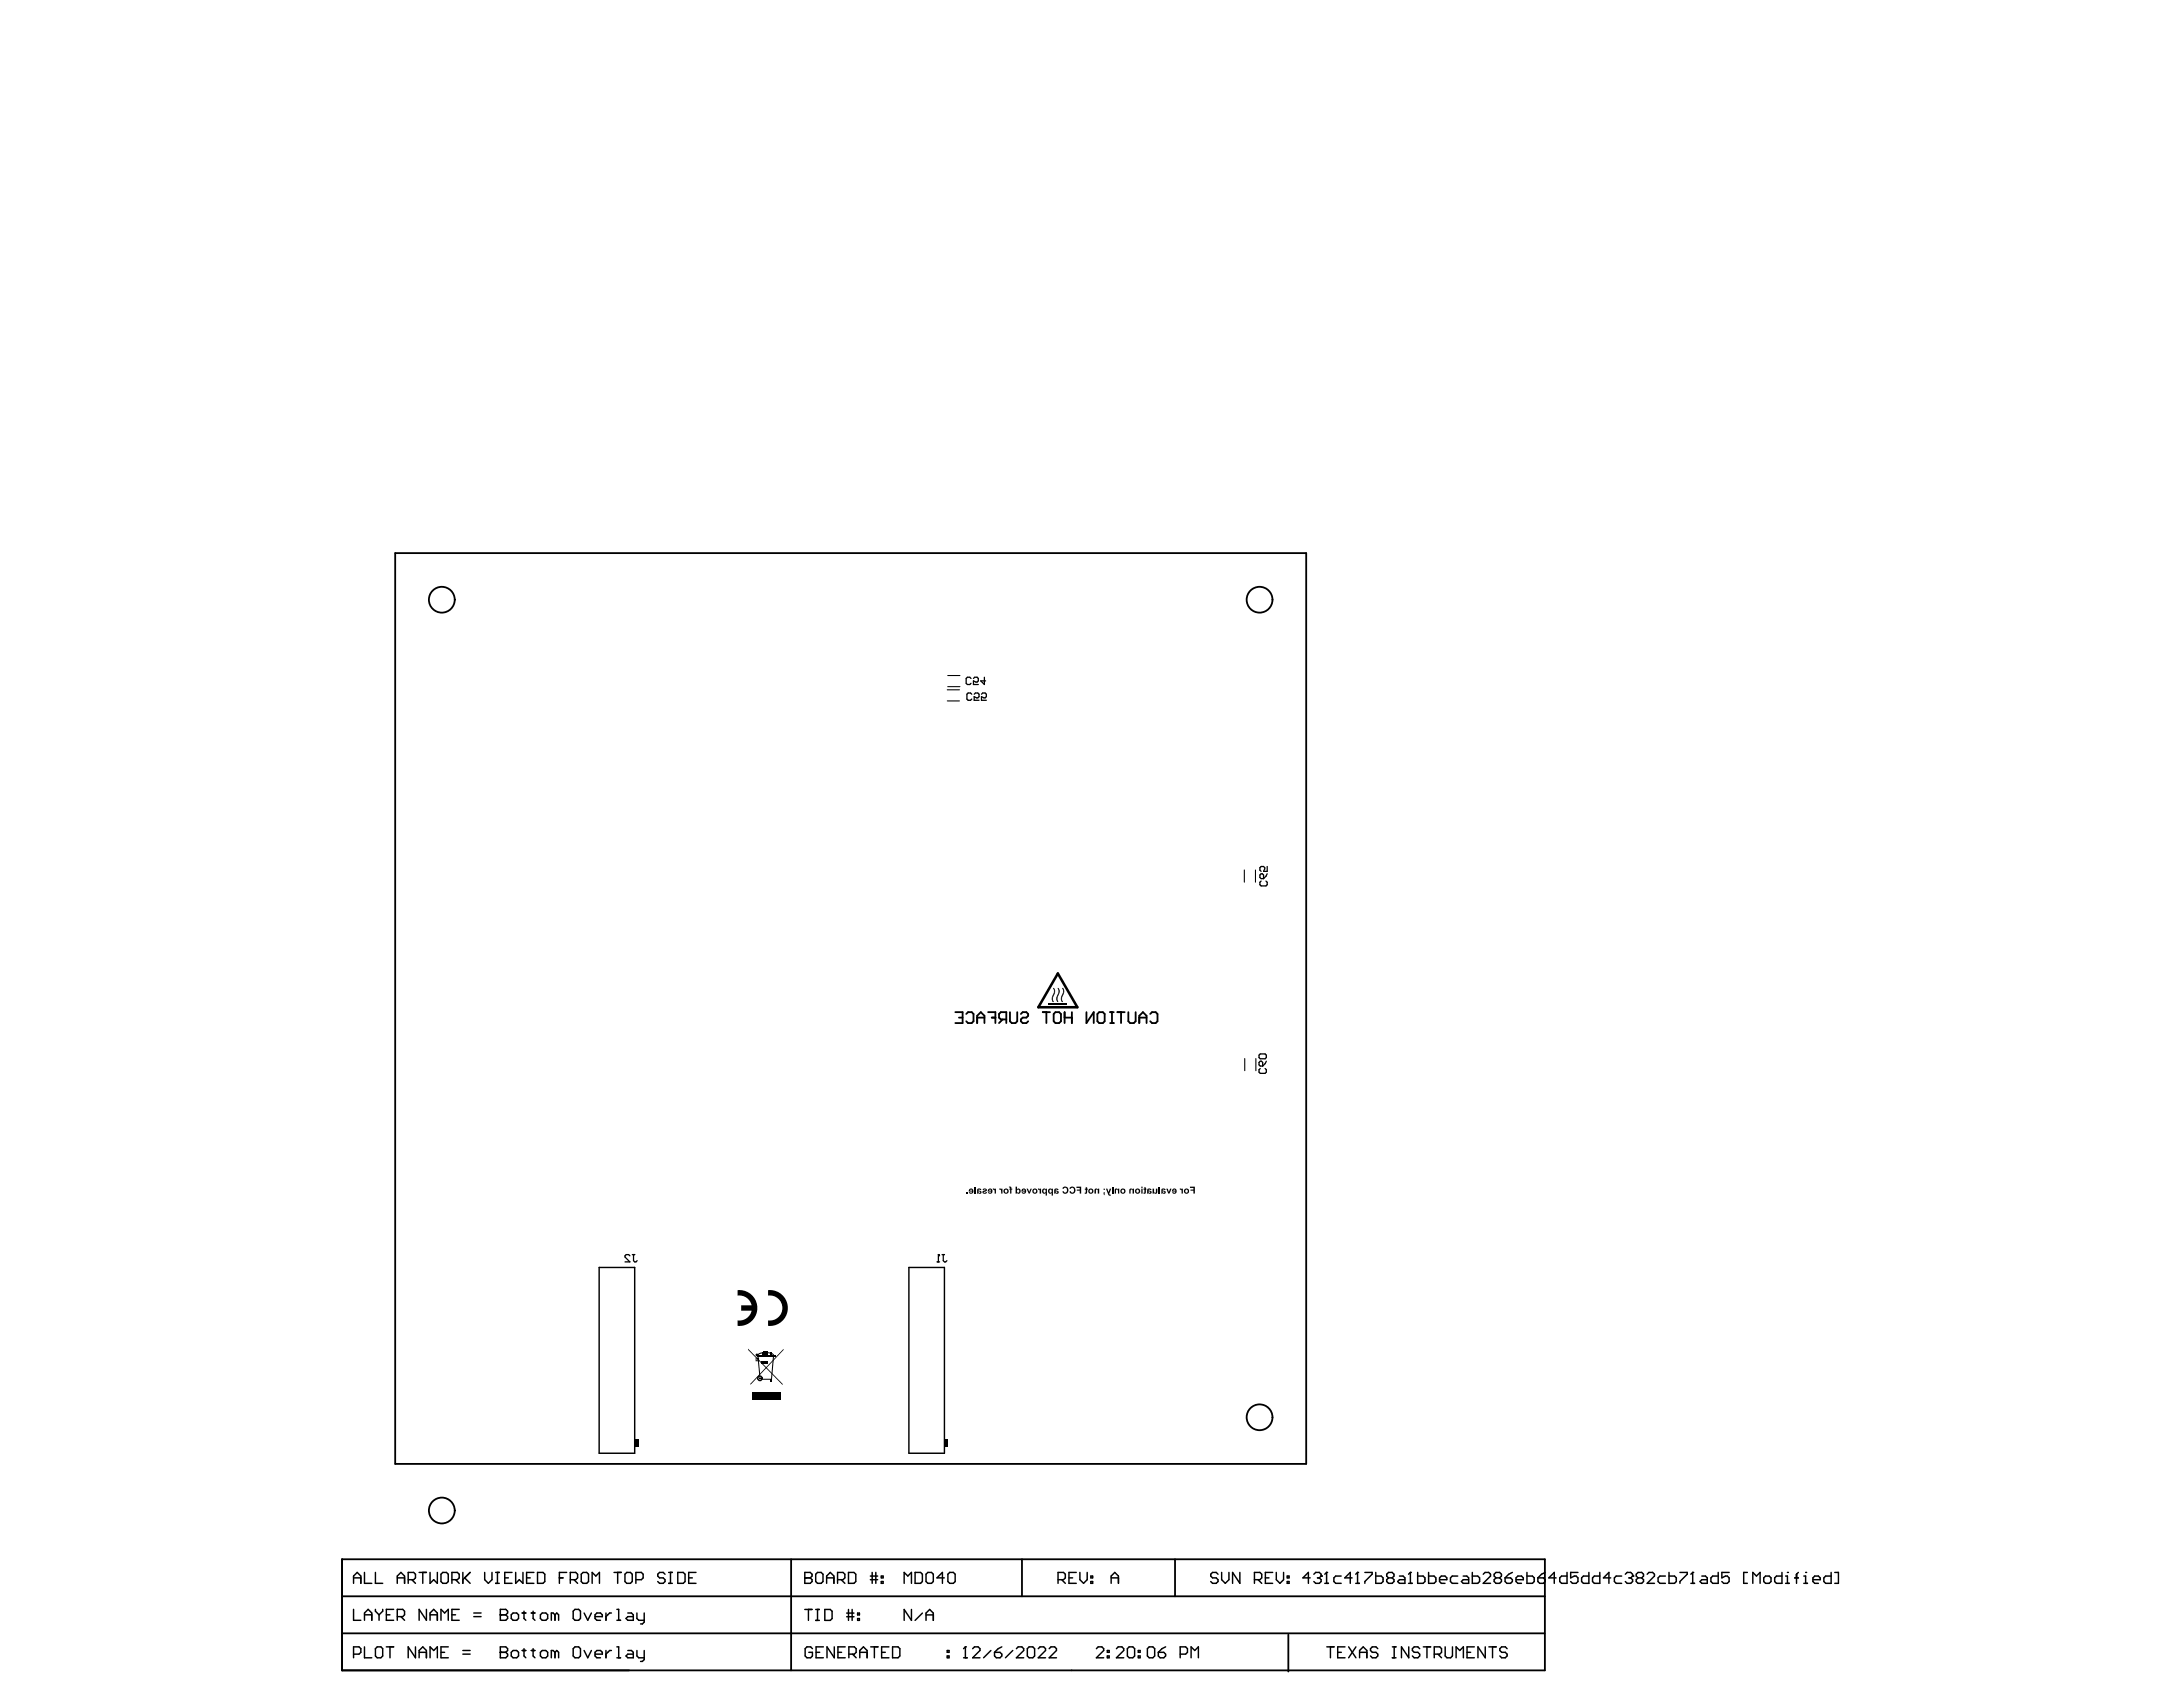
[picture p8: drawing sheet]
<svg xmlns="http://www.w3.org/2000/svg" width="279mm" height="216mm" viewBox="0 0 279 216" stroke-linecap="round" stroke-linejoin="round" font-family="sans-serif">
<g fill="none" stroke="#000" stroke-width=".23">
<path d="M50.6 70.8h116.6v116.5h-116.6zM122.3 129.5h.9v1.4h-.9M122.7 130.2h.5M123.7 129.8l.2-.3h.5l.2 .3v.9l-.2 .2h-.5l-.2-.2M125.1 130.2h.9M125.1 130.9v-.9l.4-.5 .5 .5v.9M126.5 129.5h.9v1.4M126.9 130.2h.5M128.3 130.5l-.4 .4M128.8 130.5h-.7l-.2-.3v-.4l.2-.3h.7v1.4M129.3 129.5v1.2l.2 .2h.5l.2-.2v-1.2M130.7 129.8l.2-.3h.5l.2 .3v.2l-.2 .2h-.5l-.2 .3v.2l.2 .2h.5l.2-.2"/>
<path d="M133.5 129.5h.9M133.9 129.5v1.4M134.9 129.8l.2-.3h.5l.2 .3v.9l-.2 .2h-.5l-.2-.2zM136.3 130.2h.9M136.3 129.5v1.4M137.2 129.5v1.4M139.1 129.5v1.4l.9-1.4v1.4M140.7 129.5h.5l.2 .3v.9l-.2 .2h-.5l-.2-.2v-.9zM142.1 129.5h.5M142.1 130.9h.5M142.3 129.5v1.4M143 129.5h.9"/>
<path d="M143.5 129.5v1.4M144.4 129.5v1.2l.2 .2h.5l.2-.2v-1.2M145.8 130.9v-.9l.5-.5 .4 .5v.9M145.8 130.2h.9M147.2 129.8l.2-.3h.5l.2 .3v.9l-.2 .2h-.5l-.2-.2M43.8 199.6h153.9v14.2h-153.9zM101.3 199.6v14.2M130.8 199.6v4.7M150.4 199.6v4.7M43.8 204.3h153.9M43.8 209h153.9M164.9 209.2v4.7"/>
<circle cx="56.5" cy="76.8" r="1.65"/>
<circle cx="161.2" cy="76.8" r="1.65"/>
<circle cx="56.5" cy="193.3" r="1.65"/>
<circle cx="161.2" cy="181.4" r="1.65"/>
</g>
<g fill="none" stroke="#000" stroke-width=".19">
<path d="M45.3 201.9h.9M45.3 211.7h.7l.2-.2v-.5l-.2-.2h-.7v1.4M45.3 202.6v-.9l.4-.5 .5 .5v.9M45.3 206v1.4h.9M46.7 201.2v1.4h.9M46.7 210.8v1.4h.9M46.7 207.4v-1l.4-.4 .5 .4v1M46.7 206.7h.9M48 201.2v1.4h1M48 211l.3-.2h.4l.3 .2v.9l-.3 .3h-.4l-.3-.3zM48 206v.2l.5 .5M48.5 206.7v.7"/>
<path d="M49 206v.2l-.5 .5M49.4 210.8h1M49.4 206.7h.5M49.9 210.8v1.4M50.4 206h-1v1.4h1M50.8 201.9h1M50.8 202.6v-.9l.5-.5 .5 .5v.9M50.8 206.9h.7l.3-.2v-.5l-.3-.2h-.7v1.4M51.3 206.9l.5 .5M52.2 202.2h.7l.3-.3v-.4l-.3-.3h-.7v1.4M52.7 202.2l.5 .4M53.2 210.8v1.4l-1-1.4v1.4"/>
<path d="M53.6 201.2h1M53.6 211.5h1M53.6 212.2v-1l.5-.4 .5 .4v1M54.1 201.2v1.4M54.6 206v1.4l-1-1.4v1.4M55 201.2v1.4l.5-.4 .5 .4v-1.4M55 207.4v-1l.5-.4 .5 .4v1M55 212.2v-1.4l.5 .4 .5-.4v1.4M55 206.7h1M56.4 201.5l.3-.3h.4l.3 .3v.9l-.3 .2h-.4l-.3-.2zM56.4 211.5h.5M56.4 207.4v-1.4l.5 .4 .5-.4v1.4"/>
<path d="M57.4 210.8h-1v1.4h1M57.8 202.2h.7l.3-.3v-.4l-.3-.3h-.7v1.4M57.8 206.7h.5M58.3 202.2l.5 .4M58.8 206h-1v1.4h1M59.2 211.2h1M59.2 211.7h1M59.2 201.2v1.4M59.5 201.9l.7 .7M60.2 201.2l-1 1M60.6 206.9h1M60.6 206.4h1"/>
<path d="M62 201.2v1l.5 .4 .5-.4v-1M63.4 201.2h.5M63.4 202.6h.5M63.7 201.2v1.4M64 211.5h.1M64 206.7h.1M64 206h.7l.3 .2v.2l-.3 .3 .3 .2v.2l-.3 .3h-.7zM64 210.8h.7l.3 .2v.2l-.3 .3 .3 .2v.2l-.3 .3h-.7zM64 211.5h.7M64 206.7h.7M64.6 201.9h.5M65.4 211.5l.3-.3h.4l.3 .3v.4l-.3 .3h-.4l-.3-.3z"/>
<path d="M65.4 206.7l.3-.3h.4l.3 .3v.4l-.3 .3h-.4l-.3-.3zM65.5 201.2h-.9v1.4h.9M66 201.2v1.4l.5-.4 .4 .4v-1.4M66.8 211.2h.5M66.8 206.4h.5M67.1 206.2v.9l.2 .3M67.1 211v.9l.2 .3M67.4 201.9h.5M68 211.2h.5M68 206.4h.5M68.2 206.2v.9l.3 .3M68.2 211v.9l.3 .3"/>
<path d="M68.3 201.2h-.9v1.4h.9M68.8 201.2h.7l.2 .3v.9l-.2 .2h-.7zM69.2 211.5l.2-.3h.5l.2 .3v.4l-.2 .3h-.5l-.2-.3zM69.2 206.7l.2-.3h.5l.2 .3v.4l-.2 .3h-.5l-.2-.3zM71 211.5l-.2-.3h-.2v1M71 206.7l-.2-.3h-.2v1M71 206.7v.7M71 211.5v.7M71 211.5l.3-.3 .2 .3v.7M71 206.7l.3-.3 .2 .3v.7M71.6 201.9h.5M72.5 201.2h-.9v1.4"/>
<path d="M73 202.2h.7l.2-.3v-.4l-.2-.3h-.7v1.4M73.4 211l.2-.2h.5l.2 .2v.9l-.2 .3h-.5l-.2-.3zM73.4 206.2l.2-.2h.5l.2 .2v.9l-.2 .3h-.5l-.2-.3zM73.5 202.2l.4 .4M74.4 201.5l.2-.3h.5l.2 .3v.9l-.2 .2h-.5l-.2-.2zM74.8 211.2l.4 1 .5-1M74.8 206.4l.4 1 .5-1M75.8 202.6v-1.4l.5 .5 .4-.5v1.4M76.2 211.7h.9v-.2l-.2-.3h-.5l-.2 .3v.4l.2 .3h.5M76.2 206.9h.9v-.2l-.2-.3h-.5l-.2 .3v.4l.2 .3h.5M77.6 206.4v1M77.6 211.2v1"/>
<path d="M78.3 211.2h-.3l-.4 .5M78.3 206.4h-.3l-.4 .5M78.6 201.2h.9M79 212.2h.4M79 210.8h.2v1.4M79 206h.2v1.4M79 207.4h.4M79.1 201.2v1.4M80 201.5l.2-.3h.5l.2 .3v.9l-.2 .2h-.5l-.2-.2zM80.4 211.2h.4l.3 .3v.7h-.7l-.3-.3 .3-.2h.7M80.4 206.4h.4l.3 .3v.7h-.7l-.3-.3 .3-.2h.7M81.4 202.2h.7l.2-.3v-.4l-.2-.3h-.7v1.4"/>
<path d="M81.5 211.2v.7l.3 .3h.7M81.5 206.4v.7l.3 .3h.7M82.5 206.4v1.2l-.3 .2h-.2M82.5 211.2v1.2l-.3 .2h-.2M85.1 201.5l-.2-.3h-.5l-.2 .3v.2l.2 .2h.5l.2 .3v.2l-.2 .2h-.5l-.2-.2M85.6 201.2h.4M85.6 202.6h.4M85.8 201.2v1.4M86.7 201.2h.7l.3 .3v.9l-.3 .2h-.7zM88.1 201.9h.5M89.1 201.2h-1v1.4h1M103 201.9h.1"/>
<path d="M103 201.9h.7M103 201.2h.7l.2 .3v.2l-.2 .2 .2 .3v.2l-.2 .2h-.7zM103 206h.9M103.5 206v1.4M104 211l-.3-.2h-.4l-.3 .2v.9l.3 .3h.4l.3-.3v-.4h-.5M104.4 201.5l.2-.3h.5l.2 .3v.9l-.2 .2h-.5l-.2-.2zM104.4 207.4h.5M104.4 206h.5M104.4 211.5h.5M104.6 206v1.4M105.4 210.8h-1v1.4h1M105.6 206h.7l.2 .2v.9l-.2 .3h-.7z"/>
<path d="M105.8 201.9h.9M105.8 202.6v-.9l.5-.5 .4 .5v.9M106.8 210.8v1.4l-1-1.4v1.4M107.2 202.2h.7l.2-.3v-.4l-.2-.3h-.7v1.4M107.2 211.5h.5M107.7 202.2l.4 .4M108.2 210.8h-1v1.4h1M108.4 206.9h.9M108.4 206.4h.9M108.6 201.2h.7l.2 .3v.9l-.2 .2h-.7zM108.6 206v1.4M108.6 211.7h.7l.3-.2v-.5l-.3-.2h-.7v1.4"/>
<path d="M109.1 206v1.4M109.1 211.7l.5 .5M109.8 207.1h.2v.3h-.2zM109.8 206.4h.2v.3h-.2zM110 211.5h1M110 212.2v-1l.5-.4 .5 .4v1M111.4 201.7h.9M111.4 202.2h.9M111.4 210.8h1M111.6 201.2v1.4M111.9 210.8v1.4M112.1 201.2v1.4"/>
<path d="M112.8 201.7h.2v.2h-.2zM112.8 202.4h.2v.2h-.2zM112.8 211.5h.5M113.8 210.8h-1v1.4h1M114.2 210.8h.7l.3 .2v.9l-.3 .3h-.7zM115.7 202.6v-1.4l.5 .5 .5-.5v1.4M116.7 206v1.4l-1-1.4v1.4M117.1 201.2h.7l.3 .3v.9l-.3 .2h-.7zM118.1 206.4l-1 1M118.5 201.5l.3-.3h.4l.3 .3v.9l-.3 .2h-.4l-.3-.2zM118.5 207.4v-1l.5-.4 .5 .4v1M118.5 206.7h1"/>
<path d="M120.9 201.9h-1l.7-.7v1.4M121.2 211.9h.3v.3h-.3zM121.2 211.2h.3v.3h-.3zM121.3 201.5l.3-.3h.4l.3 .3v.9l-.3 .2h-.4l-.3-.2zM123.3 212.2h.5M123.6 210.8h.1M123.6 210.8v1.4M123.6 210.8l-.3 .2M124.5 211l.2-.2h.5l.2 .2v.2l-.9 1h.9M126.8 211.2l-.9 1M127.3 211.5h.7l.2 .2v.2l-.2 .3h-.5l-.2-.3zM128.2 210.8l-.4 .2-.5 .5"/>
<path d="M129.6 211.2l-.9 1M130.1 211l.2-.2h.5l.2 .2v.2l-.9 1h.9M131.5 211l.2-.2h.5l.2 .2v.9l-.2 .3h-.5l-.2-.3zM132.9 211l.2-.2h.5l.2 .2v.2l-.9 1h.9M134.3 211l.2-.2h.5l.2 .2v.2l-.9 1h.9M135.4 202.2h.7l.3-.3v-.4l-.3-.3h-.7v1.4M135.9 202.2l.5 .4M136.8 201.9h.5M137.7 201.2h-.9v1.4h.9M138.2 201.2v1l.5 .4 .4-.4v-1M139.6 201.7h.2v.2h-.2zM139.6 202.4h.2v.2h-.2z"/>
<path d="M140.3 211l.3-.2h.4l.3 .2v.2l-1 1h1M141.7 211.9h.3v.3h-.3zM141.7 211.2h.3v.3h-.3zM142.2 201.9h.9M142.2 202.6v-.9l.5-.5 .4 .5v.9M142.9 211l.2-.2h.5l.2 .2v.2l-.9 1h.9M144.3 211l.2-.2h.5l.2 .2v.9l-.2 .3h-.5l-.2-.3zM145.7 211.9h.2v.3h-.2zM145.7 211.2h.2v.3h-.2zM146.9 211l.2-.2h.5l.2 .2v.9l-.2 .3h-.5l-.2-.3zM148.3 211.5h.7l.2 .2v.2l-.2 .3h-.5l-.2-.3zM149.2 210.8l-.5 .2-.4 .5"/>
<path d="M151.1 211.7h.6l.3-.2v-.5l-.3-.2h-.6v1.4M152.4 212.2v-1.4l.5 .4 .5-.4v1.4M155.9 201.5l-.2-.3h-.5l-.2 .3v.2l.2 .2h.5l.2 .3v.2l-.2 .2h-.5l-.2-.2M156.4 201.2v1l.4 .4 .5-.4v-1M158.7 201.2v1.4l-.9-1.4v1.4M160.6 202.2h.7l.2-.3v-.4l-.2-.3h-.7v1.4M161 202.2l.5 .4M162 201.9h.4M162.9 201.2h-.9v1.4h.9M163.4 201.2v1l.4 .4 .5-.4v-1M164.8 201.7h.2v.2h-.2zM164.8 202.4h.2v.2h-.2z"/>
<path d="M167.7 201.9h-.9l.7-.7v1.4M168.2 201.5l.2-.3h.5l.2 .3v.2M168.6 201.9h.3M168.9 201.9l.2 .3v.2l-.2 .2h-.5l-.2-.2M169.1 201.7h.1M169.1 201.7l-.2 .2M169.6 202.6h.4M169.8 201.2h.1M169.8 201.2v1.4M169.8 201.2l-.2 .3M169.8 210.8h.9M170.3 210.8v1.4"/>
<path d="M171.2 211.5h.5M171.7 201.7h-.7l-.3 .2v.5l.3 .2h.7M172.1 210.8h-.9v1.4h.9M172.6 210.8l.9 1.4M173.1 201.9h-1l.7-.7v1.4M173.5 202.6h.5M173.5 210.8l-.9 1.4M173.8 201.2h.1M173.8 201.2v1.4M173.8 201.2l-.3 .3M174 211.5h.9M174 212.2v-1l.5-.4 .4 .4v1"/>
<path d="M174.7 201.2h.9v.3l-.9 .9v.2M176.1 201.2v1.4h.7l.2-.2v-.5l-.2-.2h-.7M176.3 211l-.2-.2h-.5l-.2 .2v.2l.2 .3h.5l.2 .2v.2l-.2 .3h-.5l-.2-.3M177.7 201.9h.5M177.7 201.9l-.2-.2v-.2l.2-.3h.5l.2 .3v.2l-.2 .2M177.7 201.9l-.2 .3v.2l.2 .2h.5l.2-.2v-.2l-.2-.3M178.2 212.2h.5M178.2 210.8h.5M178.4 210.8v1.4M179.1 201.7h.5l.2 .2v.7h-.7l-.2-.2 .2-.2h.7M180.3 202.6h.4M180.3 210.8v1.4l-.9-1.4v1.4"/>
<path d="M180.5 201.2h.1M180.5 201.2v1.4M180.5 201.2l-.2 .3M181.4 201.2v1.4h.7l.3-.2v-.5l-.3-.2h-.7M181.7 211l-.2-.2h-.5l-.2 .2v.2l.2 .3h.5l.2 .2v.2l-.2 .3h-.5l-.2-.3M182.2 210.8h.9M182.6 210.8v1.4M182.8 201.2v1.4h.7l.3-.2v-.5l-.3-.2h-.7M183.6 211.7h.7l.2-.2v-.5l-.2-.2h-.7v1.4M184 211.7l.5 .5M184.2 202.2h1v-.3l-.3-.2h-.4l-.3 .2v.5l.3 .2h.4M185 210.8v1.1l.2 .3h.5l.2-.3v-1.1"/>
<path d="M186.4 212.2v-1.4l.4 .4 .5-.4v1.4M186.6 201.7h-.7l-.3 .2v.5l.3 .2h.7M187.3 201.7h.4l.3 .2v.7h-.7l-.3-.2 .3-.2h.7M187.8 211.5h.4M188.4 201.2v1.4h.7l.3-.2v-.5l-.3-.2h-.7M188.7 210.8h-.9v1.4h.9M189.8 201.5l.3-.3h.4l.3 .3v.2l-1 .9h1M190.1 210.8v1.4l-.9-1.4v1.4M190.6 210.8h.9M191 210.8v1.4M191.5 201.9h.4M191.5 201.9l-.3-.2v-.2l.3-.3h.4l.3 .3v.2l-.3 .2"/>
<path d="M191.5 201.9l-.3 .3v.2l.3 .2h.4l.3-.2v-.2l-.3-.3M192.6 201.9h.7l.3 .3v.2l-.3 .2h-.4l-.3-.2zM192.9 211l-.2-.2h-.5l-.2 .2v.2l.2 .3h.5l.2 .2v.2l-.2 .3h-.5l-.2-.3M193.6 201.2l-.5 .3-.5 .4M194 202.2h1v-.3l-.3-.2h-.4l-.3 .2v.5l.3 .2h.4M195.4 201.2v1.4h.7l.3-.2v-.5l-.3-.2h-.7M196.8 201.9h.7l.3 .3v.2l-.3 .2h-.4l-.3-.2zM197.8 201.2l-.5 .3-.5 .4M199.2 201.9h-1l.7-.7v1.4M200.6 201.2v1.4h-.7l-.3-.2v-.5l.3-.2h.7M202 201.2h-1v.7l.5-.2h.2l.3 .2v.5l-.3 .2h-.4l-.3-.2M203.4 201.2v1.4h-.7l-.3-.2v-.5l.3-.2h.7"/>
<path d="M204.8 201.2v1.4h-.7l-.3-.2v-.5l.3-.2h.7M206.2 201.9h-1l.7-.7v1.4M207.6 201.7h-.7l-.3 .2v.5l.3 .2h.7M208 201.5l.3-.3h.4l.3 .3v.2M208.5 201.9h.2M208.7 201.9l.3 .3v.2l-.3 .2h-.4l-.3-.2M209 201.7h.1M209 201.7l-.3 .2M209.7 201.9h.4M209.7 201.9l-.3-.2v-.2l.3-.3h.4l.3 .3v.2l-.3 .2M209.7 201.9l-.3 .3v.2l.3 .2h.4l.3-.2v-.2l-.3-.3M210.8 201.5l.3-.3h.4l.3 .3v.2l-1 .9h1"/>
<path d="M213.2 201.7h-.7l-.3 .2v.5l.3 .2h.7M213.6 201.2v1.4h.7l.2-.2v-.5l-.2-.2h-.7M215 201.2h.9v.3l-.9 .9v.2M216.4 202.6h.5M216.6 201.2h.1M216.6 201.2v1.4M216.6 201.2l-.2 .3M217.8 201.7h.5l.2 .2v.7h-.7l-.2-.2 .2-.2h.7M219.9 201.2v1.4h-.7l-.2-.2v-.5l.2-.2h.7M221.3 201.2h-.9v.7l.4-.2h.3l.2 .2v.5l-.2 .2h-.5l-.2-.2M223.6 201.2h-.4v1.4h.4M224.3 202.6v-1.4l.5 .5 .5-.5v1.4"/>
<path d="M225.7 201.9l.3-.2h.4l.3 .2v.5l-.3 .2h-.4l-.3-.2zM228.1 201.2v1.4h-.7l-.3-.2v-.5l.3-.2h.7M228.5 202.6h.5M228.5 201.7h.3v.9M228.8 201.2h.1M229.7 201.9h.5M230.2 201.2l-.3 .3v1.1M230.9 202.6h.4M230.9 201.7h.2v.9M231.1 201.2h.1M232 202.2h1v-.3l-.3-.2h-.4l-.3 .2v.5l.3 .2h.4M234.4 201.2v1.4h-.7l-.3-.2v-.5l.3-.2h.7"/>
<path d="M234.8 201.2h.5v1.4h-.5"/>
</g>
<g fill="#000">
<path d="M134.8 126.5v-.1l.2 .2v.4l-.3 .6v.4l.1 .2h-.1l-.1-.2v-.4l.3-.6zM134.9 126.5l.1 .1v.4l-.2 .7v.3l.1 .2-.1 .1-.1-.3v-.3l.3-.7zM135.4 126.5v-.1l.1 .2 .1 .4-.3 .6v.4l.1 .2h-.1l-.1-.2v-.4l.3-.6zM135.4 126.5l.1-.1 .1 .2v.4l-.3 .7v.3l.2 .2-.1 .1-.1-.3v-.3l.2-.7zM135.9 126.5l.1-.1 .1 .2 .1 .4-.3 .6v.4l.1 .2h-.1l-.1-.2v-.4l.3-.6zM136 126.5l.1-.1 .1 .2v.4l-.3 .7v.3l.1 .2v.1l-.2-.3v-.3l.3-.7zM123.7 152.6h.2v.2h-.2zM124.7 151.9h.2v.9h-.2zM125.8 152.2l.1-.1h.3a.22 .22 0 0 1 .1 .3 .22 .22 0 0 1-.3 .1 .11 .11 0 0 0 0 .2 .14 .14 0 0 0 .2-.2l.1 .1-.1 .2h-.3l-.1-.1a.25 .25 0 0 1 0-.3 .25 .25 0 0 1 .3-.1v-.1h-.1l-.1 .1h-.1zM127 152.1h.2l.1 .1v-.1h.2v.7h-.2v-.5h-.2zM127.9 152.1h.1l.1 .1v-.1h.2v.7h-.2v-.3a.13 .13 0 0 0 0-.2 .13 .13 0 0 0-.2 0zM129.1 151.9h.1a.19 .19 0 0 1 .2 0 .19 .19 0 0 1 0 .2h.2v.1h-.2v.6h-.1v-.6h-.1l.1-.2h-.2z"/>
<path d="M131.4 152.1h.2l.1 .5 .2-.5h.2l-.3 .7h-.1zM132.8 152.1h.2l.1 .1v-.1h.1v.7h-.1v-.3a.16 .16 0 0 0 0-.2 .16 .16 0 0 0-.2 0zM136 152l.4-.2 .2 .1 .1 .2v.5l-.2 .2h-.3l-.2-.3 .1-.1 .1 .2a.27 .27 0 0 0 .4-.3 .27 .27 0 0 0-.4-.2h-.2zM136.9 152l.4-.2 .2 .1 .1 .3v.3l-.1 .2-.4 .1-.2-.3 .2-.1v.2a.28 .28 0 0 0 .4-.3 .28 .28 0 0 0-.4-.2h-.2zM137.8 151.9h.6v.9h-.2v-.4h-.4v-.2h.4v-.2h-.4zM139 151.9l.2 .2-.1 .5a.19 .19 0 0 1-.1 .2 .19 .19 0 0 1-.2 0v-.2h.2v-.3h-.2v-.2h.2zM140.1 152.2l.3-.1 .1 .1v-.1h.2v.7h-.2v-.3a.16 .16 0 0 0-.1-.3 .14 .14 0 0 0-.1 .2v.4h-.2zM141.6 152.1h.1l.2 .5 .1-.5h.2l-.2 .7 .2 .1-.1 .1h-.2l-.1-.1zM142.3 151.9h.2v.9h-.2zM142.7 152.2l.2-.1 .2 .1v-.1h.2v.7h-.2v-.3a.16 .16 0 0 0-.1-.3 .14 .14 0 0 0-.2 .2v.4h-.1zM144.6 152.2l.1-.1 .3 .1v-.1h.1v.7h-.1v-.3a.16 .16 0 0 0-.1-.3 .15 .15 0 0 0-.2 .2v.4h-.2zM146.5 151.9l.2 .1v.3l-.1 .4-.2 .1v-.2h.1v-.3h-.1v-.2h.1z"/>
<path d="M147.5 152.1h.2v.3a.15 .15 0 0 0 0 .2 .15 .15 0 0 0 .2 0 .15 .15 0 0 0 0-.2v-.3h.2v.6l-.3 .1-.1-.1v.1h-.2zM148.3 151.9h.2v.9h-.2zM149.3 152.1h.2l.1 .5 .2-.5h.1l-.2 .7h-.2zM151 152.1h.1l.1 .1v-.1h.2v.7h-.2v-.3a.17 .17 0 0 0 0-.1 .17 .17 0 0 0-.2-.1zM152.3 151.9h.6v.9h-.2v-.4h-.3v-.2h.3v-.2h-.4zM94.4 165.1a2.3 2.3 0 0 1 2.5 2.3 2.3 2.3 0 0 1-2.5 2.3v-.7a1.61 1.61 0 0 0 1.8-1.3h-1.3v-.6h1.3a1.61 1.61 0 0 0-1.8-1.3zM100.3 172.6v.2l-4.2 4.4-.1-.1zM96.7 173.8l.1 .1v.2h.2v-.1l.2 .2h-.5zM96.7 173.8h.5v.4zM96.9 173.6h.2l.2 2.4-.1 .1zM97 173.3l.6-.2v.1a.4 .4 0 0 0-.5 .2h-.1zM97.6 173h.1v.3h-.1z"/>
<path d="M97.6 173h.6v.1h-.6zM97.6 173.2h.6v.1h-.6zM98.1 173h.1v.3h-.1zM97.5 174.2h.8v.3h-.8zM98.3 165.1a2.3 2.3 0 0 1 2.5 2.3 2.3 2.3 0 0 1-2.5 2.3v-.7a1.61 1.61 0 0 0 1.8-1.6 1.61 1.61 0 0 0-1.8-1.6zM98.2 173l.4 .1v.1h-.4zM98.5 176.5h.2v.3h-.2zM97.6 176.4h1.1l.1 .2h-1.2zM98.7 176.4l.1 .2zM98.6 173.1h.2v.4h-.2zM98.8 173.2l.3 .2-.3-.1zM96.2 178.1h3.7v1h-3.7z"/>
<path d="M95.7 172.6l4.5 4.5-.1 .1-4.4-4.4z"/>
<path d="M124.2 152.3a.13 .13 0 0 1 .1-.1 .13 .13 0 0 1 .1 .2h-.2zM124.1 152.2l-.1 .3h.4a.13 .13 0 0 1-.1 .2 .13 .13 0 0 1-.1-.1h-.2l.2 .2h.2l.2-.4v-.2l-.2-.1z"/>
<path d="M125.2 152.5h.2a.11 .11 0 0 1-.1 .2 .11 .11 0 0 1-.1-.2zM125.1 152.1l-.1 .7h.2v-.1l.1 .1a.21 .21 0 0 0 .3-.2 .21 .21 0 0 0-.3-.2 .11 .11 0 0 1 0-.2 .11 .11 0 0 1 .2 .1l.1-.1-.2-.1z"/>
<path d="M126.6 152.3l.2-.1v.2h-.2zM126.5 152.2l-.1 .3h.4a.12 .12 0 0 1-.1 .2 .12 .12 0 0 1-.1-.1h-.2l.2 .2 .3-.1 .1-.1v-.3l-.2-.2z"/>
<path d="M128.6 152.4a.2 .2 0 0 1 .4 0 .2 .2 0 0 1-.4 0zM128.4 152.4a.35 .35 0 0 0 .7 0 .35 .35 0 0 0-.7 0z"/>
<path d="M130 151.9v.9h.1v-.1l.2 .1 .2-.1 .1-.2v-.3l-.2-.1-.2 .1v-.3zM130.1 152.4a.2 .2 0 0 1 .4 0 .2 .2 0 0 1-.4 0z"/>
<path d="M130.9 152.3l.2-.1 .1 .2h-.3zM130.8 152.2l-.1 .3h.5a.14 .14 0 0 1-.2 .2 .12 .12 0 0 1-.1-.1h-.2l.2 .2 .3-.1 .1-.2v-.2l-.2-.2z"/>
<path d="M132.3 152.4a.18 .18 0 0 1 .3 0 .18 .18 0 0 1-.3 0zM132.1 152.4a.35 .35 0 0 0 .7 0 .35 .35 0 0 0-.7 0z"/>
<path d="M133.4 152.2v.3l.1 .2 .2 .1 .1-.1v.3h.2v-.9h-.1v.1l-.2-.1zM133.5 152.4a.2 .2 0 0 1 .4 0 .2 .2 0 0 1-.4 0z"/>
<path d="M134.2 152.2l-.1 .2 .1 .3 .1 .1 .3-.1v.3h.2v-.9h-.2v.1l-.1-.1zM134.3 152.4a.17 .17 0 0 1 .3 0 .17 .17 0 0 1-.3 0z"/>
<path d="M135.1 152.5a.12 .12 0 0 1 .2 0 .12 .12 0 0 1-.2 0zM135 152.2l-.1 .6 .2-.1 .2 .1a.21 .21 0 0 0 .2-.3 .21 .21 0 0 0-.3-.1h-.1a.11 .11 0 0 1 .1-.2 .1 .1 0 0 1 .1 .1h.2l-.1-.2z"/>
<path d="M139.4 152.4a.2 .2 0 0 1 .4 0 .2 .2 0 0 1-.4 0zM139.3 152.4a.35 .35 0 0 0 .7 0 .35 .35 0 0 0-.7 0z"/>
<path d="M141.2 152.1v.2h.2v-.2zM141.2 152.6v.2l.2 .2v-.4z"/>
<path d="M143.5 152.4a.2 .2 0 0 1 .4 0 .2 .2 0 0 1-.4 0zM143.4 152.4a.35 .35 0 0 0 .7 0 .35 .35 0 0 0-.7 0z"/>
<path d="M145.4 152.4a.2 .2 0 0 1 .4 0 .2 .2 0 0 1-.4 0zM145.3 152.4a.34 .34 0 0 0 .6 0 .34 .34 0 0 0-.6 0z"/>
<path d="M146.1 151.9v.1h.1v-.1zM146.1 152.1v.7h.1v-.7z"/>
<path d="M147 152.5a.12 .12 0 0 1 .2 0 .12 .12 0 0 1-.2 0zM146.9 152.2l-.1 .6 .2-.1 .2 .1a.21 .21 0 0 0 .2-.3 .21 .21 0 0 0-.3-.1h-.1a.11 .11 0 0 1 .1-.2 .1 .1 0 0 1 .1 .1h.2l-.1-.2z"/>
<path d="M148.8 152.5a.12 .12 0 0 1 .2 0 .12 .12 0 0 1-.1 .2l-.1-.1zM148.7 152.1l-.1 .7 .6-.1v-.2l-.2-.1a.11 .11 0 0 1-.2-.1 .1 .1 0 0 1 .1-.1 .1 .1 0 0 1 .1 .1h.2l-.2-.2z"/>
<path d="M150.2 152.3l.2-.1v.2h-.2zM150.1 152.2l-.1 .3h.4a.13 .13 0 0 1-.1 .2 .13 .13 0 0 1-.1-.1h-.2l.1 .2h.4l.1-.2v-.3l-.2-.2z"/>
<path d="M151.7 152.4a.18 .18 0 0 1 .3 0 .18 .18 0 0 1-.3 0zM151.5 152.4a.35 .35 0 0 0 .7 0 .35 .35 0 0 0-.7 0z"/>
</g>
<g fill="none" stroke="#000" stroke-width=".16">
<path d="M124.3 86.8l-.2-.1h-.3l-.1 .1v.6l.1 .2h.3l.2-.2M124.4 88.8l-.2-.1h-.3l-.1 .1v.7l.1 .1h.3l.2-.1M124.6 86.8l.1-.1h.4l.1 .1v.3l-.1 .2-.5-.2v.5h.6M124.7 88.8l.1-.1h.4l.1 .1v.4l-.1 .1-.5-.1v.4h.6M125.6 88.8l.2-.1h.3l.1 .1v.4l-.1 .1-.5-.1v.4h.6M126 86.7v.9l-.5-.5h.6M161.3 112l.1-.2h.2l.1 .2v.4h-.3l-.1-.1zM161.4 112.8l-.1 .1v.3l.1 .2h.6l.2-.2v-.3l-.2-.1M162.2 110.9v.6h-.5l.2-.3v-.2l-.2-.1h-.3l-.1 .1v.4l.1 .1M162.2 111.8l-.5 .6M134.2 128.5h2.4M161.1 135l.2-.1h.6l.2 .1v.3l-.2 .2h-.6l-.2-.2z"/>
<path d="M161.1 136l.2-.2h.2l.1 .2v.4h-.3l-.2-.1zM161.3 136.7l-.2 .2v.3l.2 .2h.6l.2-.2v-.3l-.2-.2M162.1 135.8l-.5 .6M80.6 160.7l-.1-.1h-.3l-.2 .1v.2l.6 .6h-.6M80.9 160.6h.3M81.1 160.6v.7l.1 .2h.2l.1-.2M119.9 161.5h.4M120.1 160.6h.1M120.1 160.6v.9M120.1 160.6l.2 .1M120.6 160.6h.3M120.7 160.6v.7l.2 .2h.1l.2-.2"/>
</g>
<g fill="none" stroke="#000" stroke-width=".13">
<path d="M96.9 173.5h2.3"/>
<circle cx="97.3" cy="176.4" r=".06"/>
</g>
<path d="M98.9 173.4v3.1" fill="none" stroke="#000" stroke-width=".4"/>
<g fill="none" stroke="#000" stroke-width=".18">
<path d="M76.7 162.2h4.5v23.8h-4.5zM116.3 162.2h4.6v23.8h-4.6z"/>
<circle cx="97.3" cy="176.4" r=".28"/>
</g>
<path d="M121.2 89.7h1.6M121.2 88.3h1.6M121.3 87.9h1.6M121.3 86.5h1.6M159.3 111.3v1.6M160.7 111.3v1.6M159.3 135.5v1.5M160.7 135.5v1.5" fill="none" stroke="#000" stroke-width=".14"/>
<path d="M135.4 124.6l2.5 4.3h-5z" fill="none" stroke="#000" stroke-width=".33"/>
<g fill="#000">
<path d="M81.3 184.2h.4v1h-.4z" fill-rule="evenodd"/>
<path d="M120.9 184.2h.5v1h-.5z" fill-rule="evenodd"/>
</g>
<circle cx="96.9" cy="173.4" r=".09" fill="none" stroke="#000" stroke-width=".17"/>
</svg>
